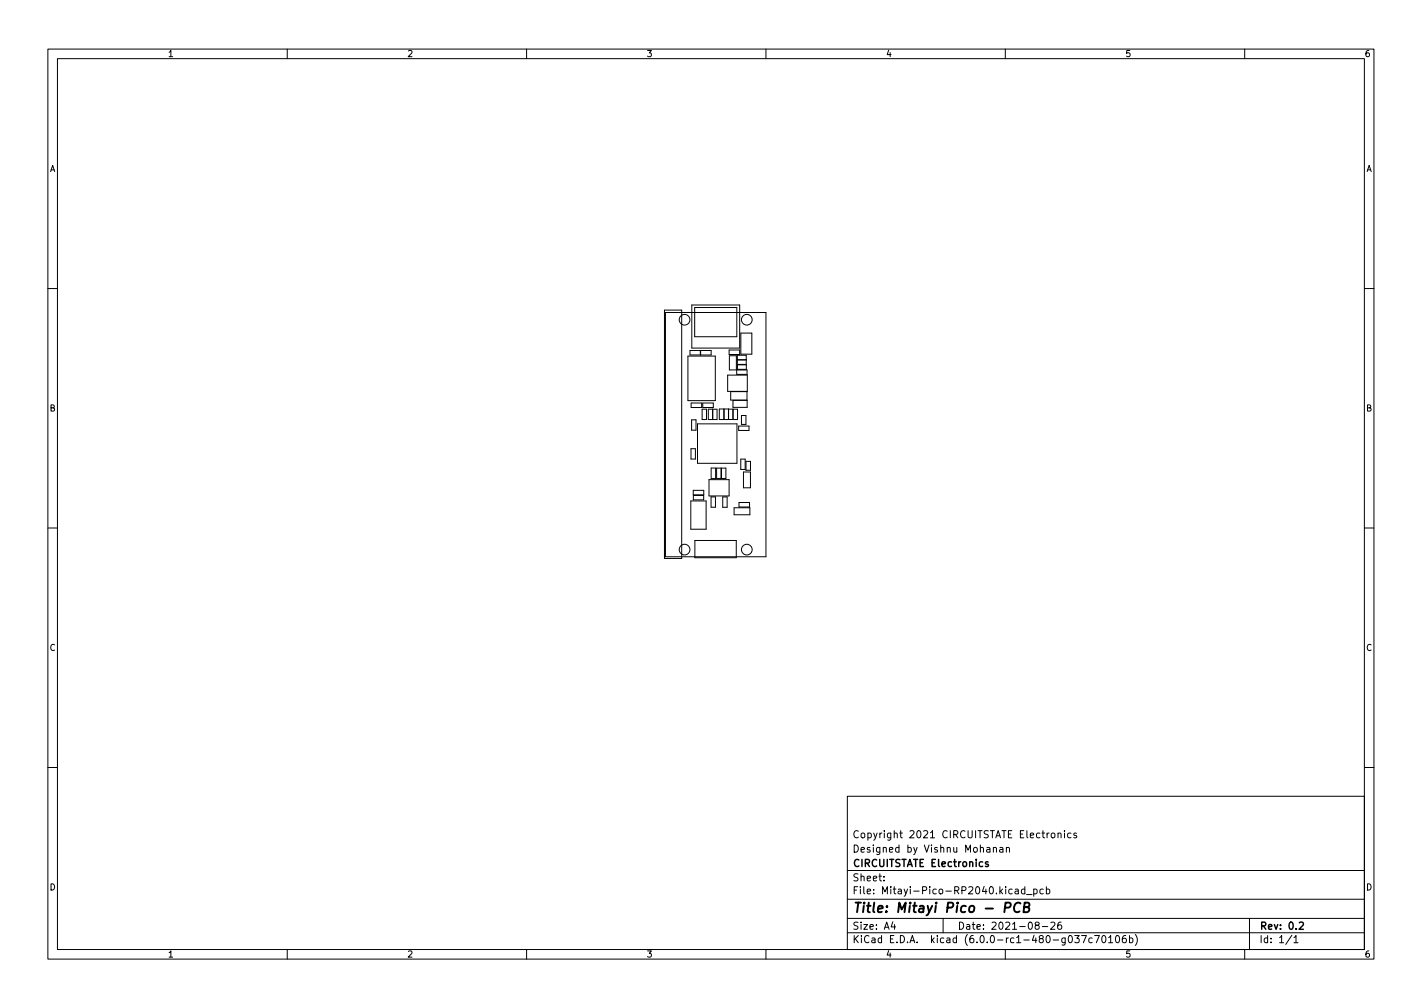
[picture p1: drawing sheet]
<svg xmlns="http://www.w3.org/2000/svg" width="297mm" height="210mm" viewBox="0 0 297 210" stroke-linecap="round" stroke-linejoin="round" font-family="sans-serif">
<defs><g id="words">
<text font-size="2.8" x="178" y="190.6">Title: Mitayi Pico - PCB</text>
<g font-size="2.1">
<text x="178" y="178">Designed by Vishnu Mohanan</text>
<text x="178" y="175">Copyright 2021 CIRCUITSTATE Electronics</text>
<text x="178" y="184">Sheet:</text>
<text x="178" y="181">CIRCUITSTATE Electronics</text>
<text x="178" y="186.7">File: Mitayi-Pico-RP2040.kicad_pcb</text>
<text x="178" y="196.9">KiCad E.D.A. kicad (6.0.0-rc1-480-g037c70106b)</text>
<text x="178" y="194.1">Size: A4</text>
<text x="200" y="194.1">Date: 2021-08-26</text>
<text x="263" y="194.1">Rev: 0.2</text>
<text x="263" y="196.9">Id: 1/1</text>
</g>
<g font-size="1.8">
<text x="35" y="11.9">1</text>
<text x="85" y="11.9">2</text>
<text x="135" y="11.9">3</text>
<text x="185" y="11.9">4</text>
<text x="235" y="11.9">5</text>
<text x="285" y="11.9">6</text>
<text x="10.3" y="35.9">A</text>
<text x="285.3" y="35.9">A</text>
<text x="10.3" y="85.9">B</text>
<text x="285.3" y="85.9">B</text>
<text x="10.3" y="135.9">C</text>
<text x="285.3" y="135.9">C</text>
<text x="10.3" y="185.9">D</text>
<text x="285.3" y="185.9">D</text>
<text x="35" y="199.9">1</text>
<text x="85" y="199.9">2</text>
<text x="135" y="199.9">3</text>
<text x="185" y="199.9">4</text>
<text x="235" y="199.9">5</text>
<text x="285" y="199.9">6</text>
</g>
</g></defs>
<g fill="none" stroke="#000" stroke-width=".21">
<path d="M10 10.2h277v190.1h-277zM12 12.2h273v186.1h-273zM60 10.2v2M110 10.2v2M160 10.2v2M210 10.2v2M260 10.2v2M10 60.2h2M138.8 64.7h3.6v51.9h-3.6zM139 65.2h21v51h-21zM143.7 74.3h5.7v9.3h-5.7zM144.1 73.2h2.2v.9h-2.2z"/>
<path d="M144.5 63.7h10v9h-10zM145.1 64.2h8.8v6.1h-8.8zM146.3 73.2h2.3v.9h-2.3zM152 78.3h4.1v3.4h-4.1zM152.3 73.1h2.2v.9h-2.2zM152.4 74.3h1.4v2.9h-1.4zM153.9 77.2h2.1v1h-2.1zM154 74.2h1.9v1.9h-1.9zM154 75.1h1.9M154 76.2h1.9v.9h-1.9zM154.8 69.5h2.2v4.4h-2.2zM285 60.2h2"/>
<path d="M144.3 93.7h1v2.1h-1zM144.4 84.1h2.2v1h-2.2zM144.5 87.7h.9v2.1h-.9zM145.7 88.5h8.2v8.2h-8.2zM146.7 85.4h.9v2.2h-.9zM146.8 84.1h2.2v1h-2.2zM148.6 97.7h.9v2.2h-.9zM148.9 85.4v2.2h.9v-2.2h-1.8v2.2h.9M149.7 97.7h.9v2.2h-.9zM150.3 85.4h.9v2.2h-.9zM150.7 97.7h.9v2.2h-.9zM152.2 85.4h.9v2.2h-1.8v-2.2h.9v2.2"/>
<path d="M152.6 81.8h3.4v1.7h-3.4zM153.1 83.6h3v1.5h-3zM153.1 85.4h1v2.2h-1zM154.3 89h2.2v.9h-2.2zM154.7 95.9h1v2.1h-1zM154.9 86.8h.9v1.8h-.9zM155.3 98.5h1.5v3.3h-1.5zM155.8 96.3h1v1.9h-1zM10 110.2h2M144.3 104.6h3.2v5.9h-3.2zM144.8 102.4h2.2v.9h-2.2zM144.8 103.4h2.2v1h-2.2z"/>
<path d="M145.2 112.8h8.6v3.6h-8.6zM148.1 100.1h4.2v3.4h-4.2zM148.5 103.7h1v2.2h-1zM151 103.8h.9v2.1h-.9zM153.3 106h3.3v1.5h-3.3zM154.4 104.9h2.2v1h-2.2zM285 110.2h2M10 160.2h2M177 166.3h108v32h-108zM206.1 177h.6l.1 .9M206.8 177.3l-.5 .1-.2 .2 .2 .3h.5M207.5 177.1l.2-.2 .4 .1v.9"/>
<path d="M207.5 176.9v1M208.9 177h.5l.1 .9M209.5 177.3l-.5 .1-.2 .2 .2 .3h.5M210.2 177.1l.2-.2 .4 .1 .1 .9M210.2 176.9v1M219.6 174.1l.3-.2 .4 .2 .1 .5-.2 .3h-.3l-.3-.1zM221 174.1l.2-.2 .4 .1v.9M221 173.9v1M222.4 173.4v.2M222.4 173.9v1M223.7 174l-.4-.1-.3 .3 .1 .7h.6M224.9 174l-.4-.1-.2 .2 .1 .3 .5 .1v.4h-.6"/>
<path d="M285 160.2h2M60 198.3v2M110 198.3v2M160 198.3v2M177 194.8h108M177 191.8h108M177 187.8h108M177 181.8h108M184.6 183.8v.1M184.6 183v.1M186.5 192.5l-.4 1h1M186.9 193v1"/>
<path d="M197 191.8v3M210 198.3v2M212.1 185.7h.5l.1 .9M212.7 186l-.5 .1-.2 .2 .2 .3h.5M214.1 185.7l-.5-.1-.2 .3 .1 .7h.6M214.1 185.1v1.5M214.4 186.8h1.2M215.9 185.7l.5-.1 .2 .3-.1 .7h-.6M215.9 185.6v1.5M216.5 193.2l-.3-.3 .1-.2 .2-.2 .4 .1 .2 .2-.1 .2-.6 .2-.2 .3 .1 .4 .2 .1h.3l.3-.3v-.2l-.3-.3M217.7 193.5h1.2M217.9 185.7l-.4-.1-.3 .3 .2 .7h.5"/>
<path d="M218.6 185.7l.4-.1 .3 .3-.2 .7h-.5M218.6 185.1v1.5M219.5 192.7l.6-.2 .3 .5-1 1h1M221.6 192.5l-.4 .1a1.01 1.01 0 0 0 0 1.4l.5-.1 .1-.5-.3-.3h-.3l-.3 .3M224.5 195.3h.9l-.5 .6 .5 .1v.7l-.3 .1-.6-.1M225.9 195.3h1l-.6 1.5M228.1 195.9l-.4-.1-.3 .3 .2 .7h.5M228.6 195.3h1l-.6 1.5M230.3 195.5l.2-.2a.8 .8 0 0 1 .5 .8 .8 .8 0 0 1-.5 .7l-.2-.1-.2-.4zM231.6 195.8l.4-.5v1.5M231.6 196.8h.8M233.2 195.4l.2-.1a.8 .8 0 0 1 .5 .8 .8 .8 0 0 1-.5 .7 1 1 0 0 1-.2-1.4z"/>
<path d="M235.1 195.3l-.4 .1a1.01 1.01 0 0 0 0 1.4l.5-.1 .1-.5-.3-.3-.4 .1-.2 .2M235.9 195.9l.5-.1 .2 .3-.1 .7h-.6M235.9 195.3v1.5M237.1 195.1a1.72 1.72 0 0 1 0 2.3M260 198.3v2M261 191.8v6.5M269.9 195.3l-1.3 1.9M270.3 195.8l.4-.5v1.5M270.3 196.8h.8"/>
<circle cx="143" cy="66.8" r="1.12"/>
<circle cx="156" cy="66.8" r="1.12"/>
<circle cx="143" cy="114.8" r="1.12"/>
<circle cx="156" cy="114.8" r="1.12"/>
</g>
<path d="M206.4 180l-.3-.1-.3 .2 .1 .3 .5 .1v.4h-.6M271.4 192.7l.6-.2 .3 .5-1 1h1" fill="none" stroke="#000" stroke-width=".3"/>
<path d="M209.9 189.5h.8l.3-.2a.51 .51 0 0 0-.2-.8h-.8l-.2 2M213.2 188.7a.88 .88 0 0 0-1-.1 .88 .88 0 0 0-.4 1 .69 .69 0 0 0 .3 .8 .69 .69 0 0 0 .9-.1M213.9 189.4h.7l.3-.2 .1-.4-.1-.2-.9-.1-.2 2h.8l.3-.2a.53 .53 0 0 0 0-.8l-.3-.1" fill="none" stroke="#000" stroke-width=".4"/>
<use href="#words"/>
</svg>
